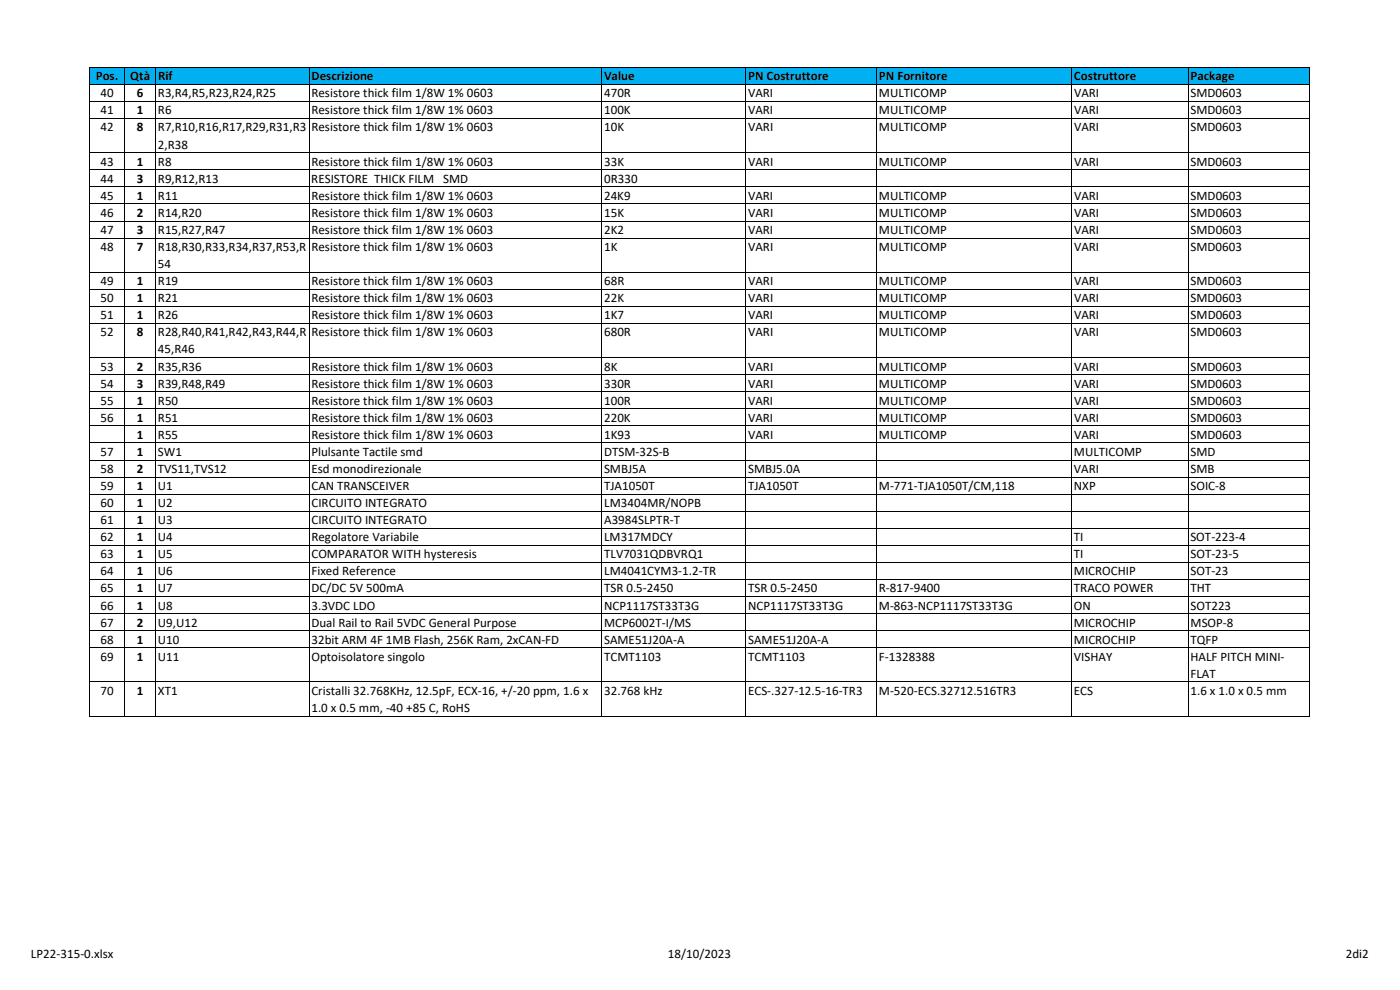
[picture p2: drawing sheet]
<svg xmlns="http://www.w3.org/2000/svg" width="420mm" height="297mm" viewBox="0 0 420 297" stroke-linecap="round" stroke-linejoin="round" font-family="sans-serif">
<defs><g id="words">
<g font-size="3.9">
<text x="28.7" y="24.1">Pos.</text>
<text x="30.1" y="29.2">40</text>
<text x="39.1" y="24.1">Qtà Rif</text>
<text x="41.1" y="29.2">6</text>
<text x="47.4" y="29.2">R3,R4,R5,R23,R24,R25</text>
<text x="93.5" y="29.2">Resistore thick film 1/8W 1% 0603</text>
<text x="93.5" y="24.1">Descrizione</text>
<text x="181.3" y="24.1">Value</text>
<text x="181.3" y="29.2">470R</text>
<text x="224.5" y="24.1">PN Costruttore</text>
<text x="224.5" y="29.2">VARI</text>
<text x="263.8" y="24.1">PN Fornitore</text>
<text x="263.8" y="29.2">MULTICOMP</text>
<text x="322.3" y="24.1">Costruttore</text>
<text x="322.3" y="29.2">VARI</text>
<text x="357.3" y="24.1">Package</text>
<text x="357.3" y="29.2">SMD0603</text>
<text x="30.1" y="34.3">41</text>
<text x="41.1" y="34.3">1</text>
<text x="47.4" y="34.3">R6</text>
<text x="93.5" y="34.3">Resistore thick film 1/8W 1% 0603</text>
<text x="181.3" y="34.3">100K</text>
<text x="224.5" y="34.3">VARI</text>
<text x="263.8" y="34.3">MULTICOMP</text>
<text x="322.3" y="34.3">VARI</text>
<text x="357.3" y="34.3">SMD0603</text>
<text x="30.1" y="39.5">42</text>
<text x="41.1" y="39.5">8</text>
<text x="47.4" y="39.5">R7,R10,R16,R17,R29,R31,R3</text>
<text x="93.5" y="39.5">Resistore thick film 1/8W 1% 0603</text>
<text x="181.3" y="39.5">10K</text>
<text x="224.5" y="39.5">VARI</text>
<text x="263.8" y="39.5">MULTICOMP</text>
<text x="322.3" y="39.5">VARI</text>
<text x="357.3" y="39.5">SMD0603</text>
<text x="47.4" y="44.6">2,R38</text>
<text x="30.1" y="49.7">43</text>
<text x="41.1" y="49.7">1</text>
<text x="47.4" y="49.7">R8</text>
<text x="93.5" y="49.7">Resistore thick film 1/8W 1% 0603</text>
<text x="181.3" y="49.7">33K</text>
<text x="224.5" y="49.7">VARI</text>
<text x="263.8" y="49.7">MULTICOMP</text>
<text x="322.3" y="49.7">VARI</text>
<text x="357.3" y="49.7">SMD0603</text>
<text x="30.1" y="54.8">44</text>
<text x="30.1" y="59.9">45</text>
<text x="41.1" y="54.8">3</text>
<text x="41.1" y="59.9">1</text>
<text x="47.4" y="54.8">R9,R12,R13</text>
<text x="47.4" y="59.9">R11</text>
<text x="93.4" y="54.8">RESISTORE THICK FILM SMD</text>
<text x="93.5" y="59.9">Resistore thick film 1/8W 1% 0603</text>
<text x="181.3" y="59.9">24K9</text>
<text x="181.3" y="54.8">0R330</text>
<text x="224.5" y="59.9">VARI</text>
<text x="263.8" y="59.9">MULTICOMP</text>
<text x="322.3" y="59.9">VARI</text>
<text x="357.3" y="59.9">SMD0603</text>
<text x="30.1" y="65.1">46</text>
<text x="41.1" y="65.1">2</text>
<text x="47.4" y="65.1">R14,R20</text>
<text x="93.5" y="65.1">Resistore thick film 1/8W 1% 0603</text>
<text x="181.3" y="65.1">15K</text>
<text x="224.5" y="65.1">VARI</text>
<text x="263.8" y="65.1">MULTICOMP</text>
<text x="322.3" y="65.1">VARI</text>
<text x="357.3" y="65.1">SMD0603</text>
<text x="30.1" y="70.2">47</text>
<text x="41.1" y="70.2">3</text>
<text x="47.4" y="70.2">R15,R27,R47</text>
<text x="93.5" y="70.2">Resistore thick film 1/8W 1% 0603</text>
<text x="181.3" y="70.2">2K2</text>
<text x="224.5" y="70.2">VARI</text>
<text x="263.8" y="70.2">MULTICOMP</text>
<text x="322.3" y="70.2">VARI</text>
<text x="357.3" y="70.2">SMD0603</text>
<text x="30.1" y="75.3">48</text>
<text x="41.1" y="75.3">7</text>
<text x="47.4" y="75.3">R18,R30,R33,R34,R37,R53,R</text>
<text x="93.5" y="75.3">Resistore thick film 1/8W 1% 0603</text>
<text x="181.3" y="75.3">1K</text>
<text x="224.5" y="75.3">VARI</text>
<text x="263.8" y="75.3">MULTICOMP</text>
<text x="322.3" y="75.3">VARI</text>
<text x="357.3" y="75.3">SMD0603</text>
<text x="47.4" y="80.4">54</text>
<text x="30.1" y="85.6">49</text>
<text x="41.1" y="85.6">1</text>
<text x="47.4" y="85.6">R19</text>
<text x="93.5" y="85.6">Resistore thick film 1/8W 1% 0603</text>
<text x="181.3" y="85.6">68R</text>
<text x="224.5" y="85.6">VARI</text>
<text x="263.8" y="85.6">MULTICOMP</text>
<text x="322.3" y="85.6">VARI</text>
<text x="357.3" y="85.6">SMD0603</text>
<text x="30.1" y="90.7">50</text>
<text x="30.1" y="95.8">51</text>
<text x="41.1" y="90.7">1</text>
<text x="41.1" y="95.8">1</text>
<text x="47.4" y="90.7">R21</text>
<text x="47.4" y="95.8">R26</text>
<text x="93.5" y="90.7">Resistore thick film 1/8W 1% 0603</text>
<text x="93.5" y="95.8">Resistore thick film 1/8W 1% 0603</text>
<text x="181.3" y="95.8">1K7</text>
<text x="181.3" y="90.7">22K</text>
<text x="224.5" y="90.7">VARI</text>
<text x="224.5" y="95.8">VARI</text>
<text x="263.8" y="95.8">MULTICOMP</text>
<text x="263.8" y="90.7">MULTICOMP</text>
<text x="322.3" y="95.8">VARI</text>
<text x="322.3" y="90.7">VARI</text>
<text x="357.3" y="90.7">SMD0603</text>
<text x="357.3" y="95.8">SMD0603</text>
<text x="30.1" y="100.9">52</text>
<text x="41.1" y="100.9">8</text>
<text x="47.4" y="100.9">R28,R40,R41,R42,R43,R44,R</text>
<text x="93.5" y="100.9">Resistore thick film 1/8W 1% 0603</text>
<text x="181.3" y="100.9">680R</text>
<text x="224.5" y="100.9">VARI</text>
<text x="263.8" y="100.9">MULTICOMP</text>
<text x="322.3" y="100.9">VARI</text>
<text x="357.3" y="100.9">SMD0603</text>
<text x="47.4" y="106">45,R46</text>
<text x="30.1" y="111.2">53</text>
<text x="41.1" y="111.2">2</text>
<text x="47.4" y="111.2">R35,R36</text>
<text x="93.5" y="111.2">Resistore thick film 1/8W 1% 0603</text>
<text x="181.3" y="111.2">8K</text>
<text x="224.5" y="111.2">VARI</text>
<text x="263.8" y="111.2">MULTICOMP</text>
<text x="322.3" y="111.2">VARI</text>
<text x="357.3" y="111.2">SMD0603</text>
<text x="30.1" y="116.3">54</text>
<text x="41.1" y="116.3">3</text>
<text x="47.4" y="116.3">R39,R48,R49</text>
<text x="93.5" y="116.3">Resistore thick film 1/8W 1% 0603</text>
<text x="181.3" y="116.3">330R</text>
<text x="224.5" y="116.3">VARI</text>
<text x="263.8" y="116.3">MULTICOMP</text>
<text x="322.3" y="116.3">VARI</text>
<text x="357.3" y="116.3">SMD0603</text>
<text x="30.1" y="121.4">55</text>
<text x="41.1" y="121.4">1</text>
<text x="47.4" y="121.4">R50</text>
<text x="93.5" y="121.4">Resistore thick film 1/8W 1% 0603</text>
<text x="181.3" y="121.4">100R</text>
<text x="224.5" y="121.4">VARI</text>
<text x="263.8" y="121.4">MULTICOMP</text>
<text x="322.3" y="121.4">VARI</text>
<text x="357.3" y="121.4">SMD0603</text>
<text x="30.1" y="126.5">56</text>
<text x="41.1" y="126.5">1</text>
<text x="41.1" y="131.7">1</text>
<text x="47.4" y="126.5">R51</text>
<text x="47.4" y="131.7">R55</text>
<text x="93.5" y="126.5">Resistore thick film 1/8W 1% 0603</text>
<text x="93.5" y="131.7">Resistore thick film 1/8W 1% 0603</text>
<text x="181.3" y="126.5">220K</text>
<text x="181.3" y="131.7">1K93</text>
<text x="224.5" y="126.5">VARI</text>
<text x="224.5" y="131.7">VARI</text>
<text x="263.8" y="126.5">MULTICOMP</text>
<text x="263.8" y="131.7">MULTICOMP</text>
<text x="322.3" y="126.5">VARI</text>
<text x="322.3" y="131.7">VARI</text>
<text x="357.3" y="126.5">SMD0603</text>
<text x="357.3" y="131.7">SMD0603</text>
<text x="30.1" y="136.8">57</text>
<text x="41.1" y="136.8">1</text>
<text x="47.4" y="136.8">SW1</text>
<text x="93.5" y="136.8">Plulsante Tactile smd</text>
<text x="181.3" y="136.8">DTSM‐32S‐B</text>
<text x="322.3" y="136.8">MULTICOMP</text>
<text x="357.3" y="136.8">SMD</text>
<text x="30.1" y="141.9">58</text>
<text x="41.1" y="141.9">2</text>
<text x="47.4" y="141.9">TVS11,TVS12</text>
<text x="93.5" y="141.9">Esd monodirezionale</text>
<text x="181.3" y="141.9">SMBJ5A</text>
<text x="224.5" y="141.9">SMBJ5.0A</text>
<text x="322.3" y="141.9">VARI</text>
<text x="357.3" y="141.9">SMB</text>
<text x="30.1" y="147">59</text>
<text x="41.1" y="147">1</text>
<text x="47.4" y="147">U1</text>
<text x="93.5" y="147">CAN TRANSCEIVER</text>
<text x="181.3" y="147">TJA1050T</text>
<text x="224.5" y="147">TJA1050T</text>
<text x="263.8" y="147">M‐771‐TJA1050T/CM,118</text>
<text x="322.3" y="147">NXP</text>
<text x="357.3" y="147">SOIC‐8</text>
<text x="30.1" y="152.1">60</text>
<text x="41.1" y="152.1">1</text>
<text x="47.4" y="152.1">U2</text>
<text x="93.5" y="152.1">CIRCUITO INTEGRATO</text>
<text x="181.3" y="152.1">LM3404MR/NOPB</text>
<text x="30.1" y="157.3">61</text>
<text x="41.1" y="157.3">1</text>
<text x="47.4" y="157.3">U3</text>
<text x="93.5" y="157.3">CIRCUITO INTEGRATO</text>
<text x="181.3" y="157.3">A3984SLPTR‐T</text>
<text x="30.1" y="162.4">62</text>
<text x="30.1" y="167.5">63</text>
<text x="41.1" y="162.4">1</text>
<text x="41.1" y="167.5">1</text>
<text x="47.4" y="162.4">U4</text>
<text x="47.4" y="167.5">U5</text>
<text x="93.5" y="162.4">Regolatore Variabile</text>
<text x="93.5" y="167.5">COMPARATOR WITH hysteresis</text>
<text x="181.3" y="162.4">LM317MDCY</text>
<text x="181.3" y="167.5">TLV7031QDBVRQ1</text>
<text x="322.3" y="162.4">TI</text>
<text x="322.3" y="167.5">TI</text>
<text x="357.3" y="162.4">SOT‐223‐4</text>
<text x="357.3" y="167.5">SOT‐23‐5</text>
<text x="30.1" y="172.6">64</text>
<text x="41.1" y="172.6">1</text>
<text x="47.4" y="172.6">U6</text>
<text x="93.5" y="172.6">Fixed Reference</text>
<text x="181.3" y="172.6">LM4041CYM3‐1.2‐TR</text>
<text x="322.3" y="172.6">MICROCHIP</text>
<text x="357.3" y="172.6">SOT‐23</text>
<text x="30.1" y="177.8">65</text>
<text x="41.1" y="177.8">1</text>
<text x="47.4" y="177.8">U7</text>
<text x="93.5" y="177.8">DC/DC 5V 500mA</text>
<text x="181.3" y="177.8">TSR 0.5‐2450</text>
<text x="224.5" y="177.8">TSR 0.5‐2450</text>
<text x="263.8" y="177.8">R‐817‐9400</text>
<text x="322.3" y="177.8">TRACO POWER</text>
<text x="357.3" y="177.8">THT</text>
<text x="30.1" y="182.9">66</text>
<text x="41.1" y="182.9">1</text>
<text x="47.4" y="182.9">U8</text>
<text x="93.5" y="182.9">3.3VDC LDO</text>
<text x="181.3" y="182.9">NCP1117ST33T3G</text>
<text x="224.5" y="182.9">NCP1117ST33T3G</text>
<text x="263.8" y="182.9">M‐863‐NCP1117ST33T3G</text>
<text x="322.3" y="182.9">ON</text>
<text x="357.3" y="182.9">SOT223</text>
<text x="30.1" y="188">67</text>
<text x="41.1" y="188">2</text>
<text x="47.4" y="188">U9,U12</text>
<text x="93.5" y="188">Dual Rail to Rail 5VDC General Purpose</text>
<text x="181.3" y="188">MCP6002T‐I/MS</text>
<text x="322.3" y="188">MICROCHIP</text>
<text x="357.3" y="188">MSOP‐8</text>
<text x="30.1" y="193.1">68</text>
<text x="41.1" y="193.1">1</text>
<text x="47.4" y="193.1">U10</text>
<text x="93.5" y="193.1">32bit ARM 4F 1MB Flash, 256K Ram, 2xCAN‐FD</text>
<text x="181.3" y="193.1">SAME51J20A‐A</text>
<text x="224.5" y="193.1">SAME51J20A‐A</text>
<text x="322.3" y="193.1">MICROCHIP</text>
<text x="357.3" y="193.1">TQFP</text>
<text x="30.1" y="198.2">69</text>
<text x="41.1" y="198.2">1</text>
<text x="47.4" y="198.2">U11</text>
<text x="93.5" y="198.2">Optoisolatore singolo</text>
<text x="181.3" y="198.2">TCMT1103</text>
<text x="224.5" y="198.2">TCMT1103</text>
<text x="263.8" y="198.2">F‐1328388</text>
<text x="322.3" y="198.2">VISHAY</text>
<text x="357.3" y="198.2">HALF PITCH MINI‐</text>
<text x="357.3" y="203.4">FLAT</text>
<text x="30.1" y="208.5">70</text>
<text x="41.1" y="208.5">1</text>
<text x="47.4" y="208.5">XT1</text>
<text x="93.4" y="208.5">Cristalli 32.768KHz, 12.5pF, ECX‐16, +/‐20 ppm, 1.6 x</text>
<text x="181.3" y="208.5">32.768 kHz</text>
<text x="224.5" y="208.5">ECS‐.327‐12.5‐16‐TR3</text>
<text x="263.8" y="208.5">M‐520‐ECS.32712.516TR3</text>
<text x="322.3" y="208.5">ECS</text>
<text x="357.3" y="208.5">1.6 x 1.0 x 0.5 mm</text>
<text x="93.5" y="213.6">1.0 x 0.5 mm, ‐40 +85 C, RoHS</text>
<text x="9.3" y="287.4">LP22‐315‐0.xlsx</text>
<text x="200.4" y="287.4">18/10/2023</text>
<text x="403.9" y="287.4">2di2</text>
</g>
</g></defs>
<path d="M27 20.4h366v5h-366z" fill="#00b0f0"/>
<g fill="none" stroke="#000" stroke-width=".3">
<path d="M26.9 25.3h366.1M26.9 30.5h366.1M26.9 35.6h366.1M37.3 20.2v194.7M46.7 20.2v194.7M92.8 20.2v194.7M180.6 20.2v194.7M223.9 20.2v194.7M263.1 20.2v194.7M321.7 20.2v194.7M356.6 20.2v194.7M393 20.2h-366.2v194.7h366.2v-194.7"/>
<path d="M26.9 45.8h366.1M26.9 50.9h366.1M26.9 56.1h366.1M26.9 61.2h366.1M26.9 66.3h366.1M26.9 71.4h366.1M26.9 81.7h366.1M26.9 86.8h366.1M26.9 91.9h366.1M26.9 97h366.1M26.9 107.3h366.1M26.9 112.4h366.1"/>
<path d="M26.9 117.5h366.1M26.9 122.7h366.1M26.9 127.8h366.1M26.9 132.9h366.1M26.9 138h366.1M26.9 143.2h366.1M26.9 148.3h366.1M26.9 153.4h366.1M26.9 158.5h366.1M26.9 163.6h366.1M26.9 168.8h366.1M26.9 173.9h366.1"/>
<path d="M26.9 179h366.1M26.9 184.1h366.1M26.9 189.3h366.1M26.9 194.4h366.1M26.9 204.6h366.1"/>
</g>
<use href="#words"/>
</svg>
